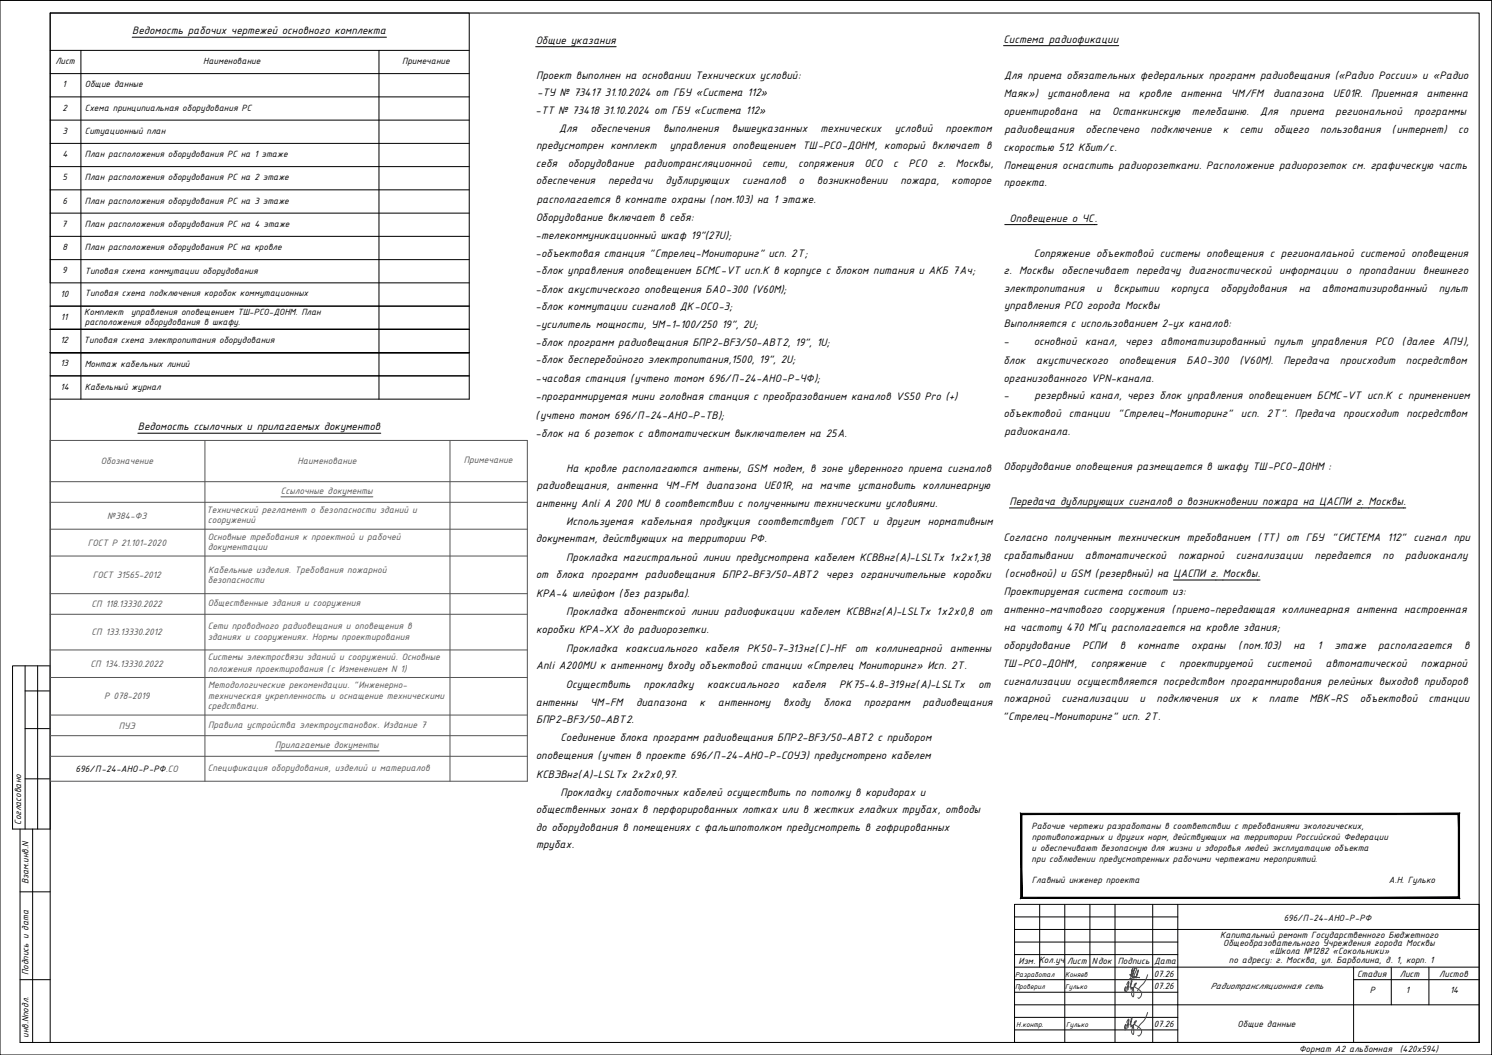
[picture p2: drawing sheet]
<svg xmlns="http://www.w3.org/2000/svg" width="594mm" height="420mm" viewBox="0 0 594 420" stroke-linecap="round" stroke-linejoin="round" font-family="sans-serif">
<defs><g id="words">
<g font-size="4.7">
<text x="213.3" y="17.4">Общие указания</text>
<text x="399.6" y="17">Система радиофикации</text>
<text x="213.5" y="31.4">Проект выполнен на основании Технических условий:</text>
<text x="399.8" y="31.3">Для приема обязательных федеральных программ радиовещания («Радио России» и «Радио</text>
<text x="213.8" y="38.4">-ТУ № 73417 31.10.2024 от ГБУ «Система 112»</text>
<text x="399.7" y="38.7">Маяк»)</text>
<text x="417" y="38.7">установлена</text>
<text x="445.4" y="38.7">на</text>
<text x="453.5" y="38.7">кровле</text>
<text x="470.1" y="38.7">антенна</text>
<text x="490.1" y="38.7">ЧМ/FM</text>
<text x="506.9" y="38.7">диапазона</text>
<text x="530.7" y="38.7">UE01R.</text>
<text x="546" y="38.7">Приемная</text>
<text x="568" y="38.7">антенна</text>
<text x="213.3" y="45.4">-ТТ № 73418 31.10.2024 от ГБУ «Система 112»</text>
<text x="399.6" y="45.8">ориентирована</text>
<text x="433.6" y="45.8">на</text>
<text x="442.8" y="45.8">Останкинскую</text>
<text x="474.6" y="45.8">телебашню.</text>
<text x="501.8" y="45.8">Для</text>
<text x="513.6" y="45.8">приема</text>
<text x="531.8" y="45.8">региональной</text>
<text x="562.9" y="45.8">программы</text>
<text x="222.6" y="52.4">Для</text>
<text x="235.1" y="52.4">обеспечения</text>
<text x="264" y="52.4">выполнения</text>
<text x="291.4" y="52.4">вышеуказанных</text>
<text x="326.7" y="52.4">технических</text>
<text x="356.3" y="52.4">условий</text>
<text x="376.5" y="52.4">проектом</text>
<text x="400" y="53.1">радиовещания</text>
<text x="432.2" y="53.1">обеспечено</text>
<text x="458" y="53.1">подключение</text>
<text x="486.9" y="53.1">к</text>
<text x="493.6" y="53.1">сети</text>
<text x="507.2" y="53.1">общего</text>
<text x="525.6" y="53.1">пользования</text>
<text x="554.2" y="53.1">(интернет)</text>
<text x="580.6" y="53.1">со</text>
<text x="213.5" y="59.4">предусмотрен комплект</text>
<text x="266.7" y="59.4">управления оповещением ТШ-РСО-ДОНМ, который включает в</text>
<text x="399.6" y="60.2">скоростью 512 Кбит/с.</text>
<text x="213.4" y="66.4">себя</text>
<text x="226.1" y="66.4">оборудование</text>
<text x="256.6" y="66.4">радиотрансляционной</text>
<text x="303.4" y="66.4">сети,</text>
<text x="317.8" y="66.4">сопряжения</text>
<text x="344.2" y="66.4">ОСО</text>
<text x="355.7" y="66.4">с</text>
<text x="361.8" y="66.4">РСО</text>
<text x="373.3" y="66.4">г.</text>
<text x="380.6" y="66.4">Москвы,</text>
<text x="399.7" y="67.2">Помещения оснастить радиорозетками. Расположение радиорозеток см. графическую часть</text>
<text x="213.3" y="73.4">обеспечения</text>
<text x="242.1" y="73.4">передачи</text>
<text x="265" y="73.4">дублирующих</text>
<text x="295.6" y="73.4">сигналов</text>
<text x="318" y="73.4">о</text>
<text x="325.2" y="73.4">возникновении</text>
<text x="358.5" y="73.4">пожара,</text>
<text x="378.9" y="73.4">которое</text>
<text x="399.7" y="74.3">проекта.</text>
<text x="213.7" y="80.7">располагается в комнате охраны (пом.103) на 1 этаже.</text>
<text x="213.3" y="87.8">Оборудование включает в себя:</text>
<text x="401.9" y="88.2">Оповещение о ЧС.</text>
<text x="213.3" y="95.1">-телекоммуникационный шкаф 19&quot;(27U);</text>
<text x="213.3" y="102.2">-объектовая станция &quot;Стрелец-Мониторинг&quot; исп. 2Т;</text>
<text x="411.6" y="102.2">Сопряжение объектовой системы оповещения с регионалаьной системой оповещения</text>
<text x="213.3" y="109.2">-блок управления оповещением БСМС-VT исп.К в корпусе с блоком питания и АКБ 7Ач;</text>
<text x="399.6" y="109.2">г. Москвы обеспечивает передачу диагностической информации о пропадании внешнего</text>
<text x="213.3" y="116.5">-блок акустического оповещения БАО-300 (V60M);</text>
<text x="399.7" y="116.2">электропитания</text>
<text x="436.5" y="116.2">и</text>
<text x="443.4" y="116.2">вскрытии</text>
<text x="466.2" y="116.2">корпуса</text>
<text x="486" y="116.2">оборудования</text>
<text x="517.1" y="116.2">на</text>
<text x="526.3" y="116.2">автоматизированный</text>
<text x="572.9" y="116.2">пульт</text>
<text x="213.3" y="123.7">-блок коммутации сигналов ДК-ОСО-3;</text>
<text x="399.8" y="123.3">управления РСО города Москвы</text>
<text x="213.3" y="130.7">-усилитель мощности, УМ-1-100/250 19&quot;, 2U;</text>
<text x="399.7" y="130.2">Выполняется с использованием 2-ух каналов:</text>
<text x="213.3" y="137.7">-блок программ радиовещания БПР2-BF3/50-АВТ2, 19&quot;, 1U;</text>
<text x="399.5" y="137.5">-</text>
<text x="411.6" y="137.5">основной канал, через автоматизированный пульт управления РСО (далее АПУ),</text>
<text x="213.3" y="144.7">-блок бесперебойного электропитания,1500, 19&quot;, 2U;</text>
<text x="399.6" y="145">блок</text>
<text x="412.6" y="145">акустического</text>
<text x="445.4" y="145">оповещения</text>
<text x="472.4" y="145">БАО-300</text>
<text x="493.5" y="145">(V60M).</text>
<text x="511" y="145">Передача</text>
<text x="533.5" y="145">происходит</text>
<text x="559.8" y="145">посредством</text>
<text x="213.3" y="152">-часовая станция (учтено томом 696/П-24-АНО-Р-ЧФ);</text>
<text x="399.6" y="152.1">организованного VPN-канала.</text>
<text x="213.3" y="159.4">-программируемая мини головная станция с преобразованием каналов VS50 Pro (+)</text>
<text x="399.5" y="159.1">-</text>
<text x="412" y="159.1">резервный канал, через блок управления оповещением БСМС-VT исп.К с применением</text>
<text x="213.3" y="166.8">(учтено томом 696/П-24-АНО-Р-ТВ);</text>
<text x="399.6" y="166.1">объектовой станции &quot;Стрелец-Мониторинг&quot; исп. 2Т&quot;. Предача происходит посредством</text>
<text x="213.3" y="173.9">-блок на 6 розеток с автоматическим выключателем на 25А.</text>
<text x="400" y="173.1">радиоканала.</text>
<text x="225.5" y="187.9">На кровле располагаются антены, GSM модем, в зоне уверенного приема сигналов</text>
<text x="399.5" y="187.1">Оборудование оповещения размещается в шкафу ТШ-РСО-ДОНМ :</text>
<text x="213.7" y="194.9">радиовещания, антенна ЧМ-FM диапазона UE01R, на мачте установить коллинеарную</text>
<text x="213.4" y="201.9">антенну Anli A 200 MU в соответствии с полученными техническими условиями.</text>
<text x="401.9" y="201.1">Передача дублирующих сигналов о возникновении пожара на ЦАСПИ г. Москвы.</text>
<text x="225.5" y="208.9">Используемая кабельная продукция соответствует ГОСТ и другим нормативным</text>
<text x="213.3" y="215.9">документам, действующих на территории РФ.</text>
<text x="399.6" y="215.4">Согласно полученным техническим требованием (ТТ) от ГБУ &quot;СИСТЕМА 112&quot; сигнал при</text>
<text x="225.5" y="223.2">Прокладка магистральной линии предусмотрена кабелем КСВВнг(А)-LSLTx 1х2х1,38</text>
<text x="399.6" y="222.5">срабатывании</text>
<text x="432" y="222.5">автоматической</text>
<text x="469.1" y="222.5">пожарной</text>
<text x="492.1" y="222.5">сигнализации</text>
<text x="523.4" y="222.5">передается</text>
<text x="550.5" y="222.5">по</text>
<text x="559.5" y="222.5">радиоканалу</text>
<text x="213.3" y="230.3">от блока программ радиовещания БПР2-BF3/50-АВТ2 через ограничительные коробки</text>
<text x="400.1" y="229.8">(основной) и GSM (резервный) на ЦАСПИ г. Москвы.</text>
<text x="213.5" y="237.6">КРА-4 шлейфом (без разрыва).</text>
<text x="399.7" y="236.9">Проектируемая система состоит из:</text>
<text x="225.5" y="245.1">Прокладка абонентской линии радиофикации кабелем КСВВнг(А)-LSLTx 1х2х0,8 от</text>
<text x="399.6" y="244.2">антенно-мачтового сооружения (приемо-передающая коллинеарная антенна настроенная</text>
<text x="399.7" y="251.3">на частоту 470 МГц располагается на кровле здания;</text>
<text x="213.5" y="252.2">коробки КРА-ХХ до радиорозетки.</text>
<text x="225.5" y="259.5">Прокладка коаксиального кабеля РК50-7-313нг(С)-HF от коллинеарной антенны</text>
<text x="399.6" y="258.6">оборудование</text>
<text x="430.9" y="258.6">РСПИ</text>
<text x="445.8" y="258.6">в</text>
<text x="452.9" y="258.6">комнате</text>
<text x="474.3" y="258.6">охраны</text>
<text x="493.1" y="258.6">(пом.103)</text>
<text x="515" y="258.6">на</text>
<text x="524.6" y="258.6">1</text>
<text x="531.4" y="258.6">этаже</text>
<text x="548.8" y="258.6">располагается</text>
<text x="583" y="258.6">в</text>
<text x="213.5" y="266.6">Anli А200MU к антенному входу объектовой станции «Стрелец Мониторинг» Исп. 2Т.</text>
<text x="399" y="265.8">ТШ-РСО-ДОНМ,</text>
<text x="434.4" y="265.8">сопряжение</text>
<text x="462" y="265.8">с</text>
<text x="469.5" y="265.8">проектируемой</text>
<text x="504.4" y="265.8">системой</text>
<text x="527.8" y="265.8">автоматической</text>
<text x="565.8" y="265.8">пожарной</text>
<text x="225.3" y="273.9">Осуществить</text>
<text x="256.3" y="273.9">прокладку</text>
<text x="281.6" y="273.9">коаксиального</text>
<text x="315.4" y="273.9">кабеля</text>
<text x="334.2" y="273.9">РК75-4.8-319нг(А)-LSLTx</text>
<text x="389.4" y="273.9">от</text>
<text x="399.6" y="272.8">сигнализации осуществляется посредством программирования релейных выходов приборов</text>
<text x="213.4" y="281">антенны</text>
<text x="235" y="281">ЧМ-FM</text>
<text x="253.3" y="281">диапазона</text>
<text x="278.6" y="281">к</text>
<text x="285.9" y="281">антенному</text>
<text x="311.8" y="281">входу</text>
<text x="327.9" y="281">блока</text>
<text x="344" y="281">программ</text>
<text x="367.5" y="281">радиовещания</text>
<text x="399.7" y="279.8">пожарной</text>
<text x="422.6" y="279.8">сигнализации</text>
<text x="453.8" y="279.8">и</text>
<text x="460.5" y="279.8">подключения</text>
<text x="489.5" y="279.8">их</text>
<text x="498.4" y="279.8">к</text>
<text x="505.2" y="279.8">плате</text>
<text x="521.5" y="279.8">МВК-RS</text>
<text x="541.4" y="279.8">объектовой</text>
<text x="568.9" y="279.8">станции</text>
<text x="399.2" y="286.8">&quot;Стрелец-Мониторинг&quot; исп. 2Т.</text>
<text x="213.5" y="288">БПР2-BF3/50-АВТ2.</text>
<text x="223.2" y="295">Соединение блока программ радиовещания БПР2-BF3/50-АВТ2 с прибором</text>
<text x="213.3" y="302.3">оповещения (учтен в проекте 696/П-24-АНО-Р-СОУЭ) предусмотрено кабелем</text>
<text x="213.5" y="309.7">КСВЭВнг(А)-LSLTx 2х2х0,97.</text>
<text x="223.2" y="316.9">Прокладку слаботочных кабелей осуществить по потолку в коридорах и</text>
<text x="213.3" y="323.8">общественных зонах в перфорированных лотках или в жестких гладких трубах, отводы</text>
<text x="213.3" y="330.9">до оборудования в помещениях с фальшпотолком предусмотреть в гофрированных</text>
<text x="213.5" y="337.9">трубах.</text>
</g>
<g font-size="4.6">
<text x="52.6" y="13.6">Ведомость рабочих чертежей основного комплекта</text>
<text x="54.9" y="171.3">Ведомость ссылочных и прилагаемых документов</text>
</g>
<g font-size="4" fill="#545454">
<text x="40.1" y="184.9">Обозначение</text>
<text x="118.5" y="184.9">Наименование</text>
<text x="184.7" y="184.5">Примечание</text>
<text x="111.9" y="196.8">Ссылочные документы</text>
<text x="42.7" y="206.7">№384-ФЗ</text>
<text x="82.2" y="204.2">Технический регламент о безопасности зданий и</text>
<text x="82.8" y="208.4">сооружений</text>
<text x="82.7" y="214.9">Основные требования к проектной и рабочей</text>
<text x="35" y="217.4">ГОСТ Р 21.101-2020</text>
<text x="82.7" y="219.1">документации</text>
<text x="37" y="230.2">ГОСТ 31565-2012</text>
<text x="82.7" y="232.4">безопасности</text>
<text x="82.8" y="228.1">Кабельные изделия. Требования пожарной</text>
<text x="36.5" y="241.8">СП 118.13330.2022</text>
<text x="82.7" y="241.4">Общественные здания и сооружения</text>
<text x="82.7" y="250.5">Сети проводного радиовещания и оповещения в</text>
<text x="36.5" y="253">СП 133.13330.2012</text>
<text x="82.8" y="254.8">зданиях и сооружениях. Нормы проектирования</text>
<text x="82.7" y="263">Системы электросвязи зданий и сооружений. Основные</text>
<text x="36.1" y="265.6">СП 134.13330.2022</text>
<text x="82.8" y="267.5">положения проектирования (с Изменением N 1)</text>
<text x="82.8" y="273.9">Методологические рекомендации. &quot;Инженерно-</text>
<text x="41.5" y="278.6">Р 078-2019</text>
<text x="82.8" y="278.2">техническая укрепленность и оснащение техническими</text>
<text x="82.8" y="282.5">средствами.</text>
<text x="47.3" y="290.2">ПУЭ</text>
<text x="82.8" y="289.8">Правила устройства электроустановок. Издание 7</text>
<text x="109.5" y="298">Прилагаемые документы</text>
<text x="82.7" y="307.1">Спецификация оборудования, изделий и материалов</text>
</g>
<text font-size="4" x="30.1" y="307.5">696/П-24-АНО-Р-РФ.СО</text>
<g font-size="3.9">
<text x="22" y="25.5">Лист</text>
<text x="80.9" y="25.5">Наименование</text>
<text x="160.2" y="25.5">Примечание</text>
<text x="24.9" y="34.8">1</text>
<text x="33.8" y="34.8">Общие данные</text>
<text x="24.9" y="44">2</text>
<text x="33.8" y="44.1">Схема принципиальная оборудования РС</text>
<text x="24.9" y="53.3">3</text>
<text x="33.8" y="53.3">Ситуационный план</text>
<text x="24.9" y="62.6">4</text>
<text x="33.8" y="62.6">План расположения оборудования РС на 1 этаже</text>
<text x="24.9" y="71.8">5</text>
<text x="33.8" y="71.9">План расположения оборудования РС на 2 этаже</text>
<text x="24.9" y="81.1">6</text>
<text x="33.8" y="81.1">План расположения оборудования РС на 3 этаже</text>
<text x="24.6" y="90.3">7</text>
<text x="33.8" y="90.4">План расположения оборудования РС на 4 этаже</text>
<text x="24.9" y="99.6">8</text>
<text x="33.8" y="99.6">План расположения оборудования РС на кровле</text>
<text x="24.8" y="108.9">9</text>
<text x="33.8" y="109.2">Типовая схема коммутации оборудования</text>
<text x="24.1" y="118.1">10</text>
<text x="33.8" y="118">Типовая схема подключения коробок коммутационных</text>
<text x="33.5" y="125.3">Комплект</text>
<text x="52.2" y="125.3">управления оповещением ТШ-РСО-ДОНМ. План</text>
<text x="24.2" y="127.4">11</text>
<text x="33.8" y="129.5">расположения оборудования в шкафу.</text>
<text x="24" y="136.6">12</text>
<text x="33.4" y="136.7">Типовая схема электропитания оборудования</text>
<text x="24" y="145.9">13</text>
<text x="33.8" y="146.3">Монтаж кабельных линий</text>
<text x="24.1" y="155.1">14</text>
<text x="33.8" y="155.2">Кабельный журнал</text>
<text x="8.5" y="328.6" transform="rotate(-90 8.5 328.6)">Согласовано</text>
<text x="410.7" y="330.2">Рабочие чертежи разработаны в соответствии с требованиями экологических,</text>
<text x="410.9" y="334.6">противопожарных и других норм, действующих на территории Российской Федерации</text>
<text x="410.7" y="339">и обеспечивают безопасную для жизни и здоровья людей эксплуатацию объекта</text>
<text x="410.8" y="343.3">при соблюдении предусмотренных рабочими чертежами мероприятий.</text>
<text x="11.4" y="352.2" transform="rotate(-90 11.4 352.2)">Взам.инв.N</text>
<text x="410.8" y="351.5">Главный инженер проекта</text>
<text x="553.1" y="351.5">А.Н. Гулько</text>
<text x="511.2" y="366.6">696/П-24-АНО-Р-РФ</text>
<text x="485.9" y="373.5">Капитальный ремонт Государственного Бюджетного</text>
<text x="487" y="376.8">Общеобразовательного Учреждения города Москвы</text>
<text x="405.5" y="383.9">Изм. Кол.уч</text>
<text x="424.9" y="383.9">Лист</text>
<text x="434.8" y="383.9">Nдок</text>
<text x="445.1" y="383.9">Подпись</text>
<text x="459.5" y="383.7">Дата</text>
<text x="489.4" y="383.5">по адресу: г. Москва, ул. Барболина, д. 1, корп. 1</text>
<text x="505.3" y="380.1">«Школа №1282 «Сокольники»</text>
<text x="11.3" y="388.3" transform="rotate(-90 11.3 388.3)">Подпись и дата</text>
<text x="459.4" y="389">07.26</text>
<text x="540.3" y="388.9">Стадия</text>
<text x="557.4" y="388.9">Лист</text>
<text x="573.1" y="388.9">Листов</text>
<text x="459.4" y="394">07.26</text>
<text x="482" y="393.7">Радиотрансляционная сеть</text>
<text x="545.4" y="395.6">Р</text>
<text x="559.8" y="395.6">1</text>
<text x="577.4" y="395.6">14</text>
<text x="11.3" y="413.3" transform="rotate(-90 11.3 413.3)">инв.Nподл.</text>
<text x="459.4" y="409">07.26</text>
<text x="492.8" y="409">Общие данные</text>
<text x="517.3" y="418.9">Формат А2 альбомная</text>
<text x="557.4" y="418.9">(420х594)</text>
</g>
<g font-size="3.1">
<text x="404.2" y="389">Разработал</text>
<text x="424.2" y="389">Коняев</text>
<text x="404.2" y="394">Проверил</text>
<text x="424.2" y="394">Гулько</text>
<text x="404.6" y="408.8">Н.контр.</text>
<text x="424.6" y="408.8">Гулько</text>
</g>
</g></defs>
<g fill="none" stroke="#000" stroke-width=".4">
<path d="M20 5.2h569v410h-569zM5 265.2h15v65h-15zM10 275.2h10M10 265.2v65M15 265.2v65M10 290.2h10M10 310.2h10M8 330.2v85h12M13 330.2v85M8 355.2h12M404 360.2h185v55h-185zM404 370.2h185"/>
<path d="M404 375.2h65M404 365.2h65M414 360.2v25M424 360.2v55M434 360.2v25M444 360.2v55M459 360.2v55M469 360.2v55M8 390.2h12M404 390.2h65M404 385.2h185M404 395.2h65"/>
<path d="M404 380.2h65M539 390.2h50M539 385.1v30.1M554 385.2v15M569 385.2v15M404 400.2h185M404 405.2h65M404 410.2h65"/>
</g>
<path d="M0 .2h594v420h-594zM539 415.2h50" fill="none" stroke="#000" stroke-width=".4"/>
<!-- layer: PDF _Layer 2 -->
<path d="M448.6 392.2l.8-1.3-.2 3.3M449.3 393l-.7 .4M449.5 391.2l-.6 2.5a.78 .78 0 0 1-.7 1.2 1.16 1.16 0 0 1 .2-1.9l-.4 2.2M449.9 393.2l.8-2.4-.1-.4-.3 3.6 .4-.8 .2 .3 .4-.2a4.8 4.8 0 0 1-.2 3.7 3.9 3.9 0 0 1 1.1-4.9l.3-.5a.94 .94 0 0 0-.9 .9 .94 .94 0 0 0 .9 1l.4 .2a2.03 2.03 0 0 1 1.7 1.8 2.03 2.03 0 0 1-1.3 2.1l-.2-.3M452.4 389.5l.9-3.2-.9 2.7-.5 .1-.1-.4-.4 .8a2.82 2.82 0 0 1 .6-3.8l.5-.3 .1 .6-1.4 3.3-1.3-1.1a.99 .99 0 0 0 1.1 0 .99 .99 0 0 0 .4-1l.2-1.7-.2-.3-.6 .7-.6 3.9M453.5 389.4l.3-.1-4.1 .5M457 388.2a11.9 11.9 0 0 1-3.6 5.6l-.5 .8M448.6 407.2l.8-1.3-.2 3.3M449.3 408l-.7 .5M449.5 406.2l-.6 2.5a.72 .72 0 0 1 0 .8 .72 .72 0 0 1-.8 .3 1.24 1.24 0 0 1 .3-1.9l-.4 2.3M449.9 408.2l.8-2.4-.1-.4-.3 3.6 .4-.8 .3 .3 .3-.3 .1 3.2-.3 .5a3.9 3.9 0 0 1 1.1-4.8l.3-.5a.94 .94 0 0 0-.9 .9 .94 .94 0 0 0 .9 1l.4 .2a2.04 2.04 0 0 1 1.7 1.8 2.04 2.04 0 0 1-1.3 2.1l-.2-.3M457 403.2a11.9 11.9 0 0 1-3.6 5.6l-.5 .8" fill="none" stroke="#293189" stroke-width=".4"/>
<g fill="none" stroke="#545454" stroke-width=".4">
<path d="M20 175.4h190v135.7h-190zM81.6 175.4v135.7M179.2 175.4v135.7M20 191.8h190M111.9 197.9h36.6M20 200h190M20 210.8h190M20 221.4h190M20 236.4h190M20 244.6h190M20 258.8h190M20 269.8h190"/>
<path d="M20 284.8h190M20 293h190M109.5 299h41.4M20 301.2h190"/>
</g>
<g fill="none" stroke="#000" stroke-width=".4">
<path d="M52.6 14.8h101.3M213.3 18.6h32M399.6 18.2h45.9M20 20.1h166.8M20 29.3h166.8M20 38.6h166.8M32.2 20.1v138.9M150.9 20.1v138.9M20 47.8h166.8M20 57.1h166.8M20 66.4h166.8M20 75.6h166.8"/>
<path d="M20 84.9h166.8M20 94.1h166.8M400.1 89.5h36.8M20 103.4h166.8M186.8 112.6h-166.8v-107.4h166.8v153.8h-166.8M20 121.9h166.8M20 131.2h166.8M186.8 131.2h-166.8h166.8M20 140.4h166.8zM20 140.4h166.8M20 149.7h166.8M54.9 172.5h96.7"/>
<path d="M401.9 202.3h157.9M467.2 231h34.5"/>
</g>
<path d="M406.4 323.9l.5 .5 174.3-.5zM406.9 324.4l174.3-.5-.5 .5zM581.2 323.9l-.5 .5 .5 33.4zM580.7 324.4l.5 33.4-.5-.5zM406.4 357.8h174.8l-.5-.5zM406.4 357.8l.5-.5h173.8zM406.4 323.9v33.9l.5-.5zM406.4 323.9l.5 .5v32.9z" fill="#000" stroke="#000" stroke-width=".4"/>
<use href="#words"/>
</svg>
